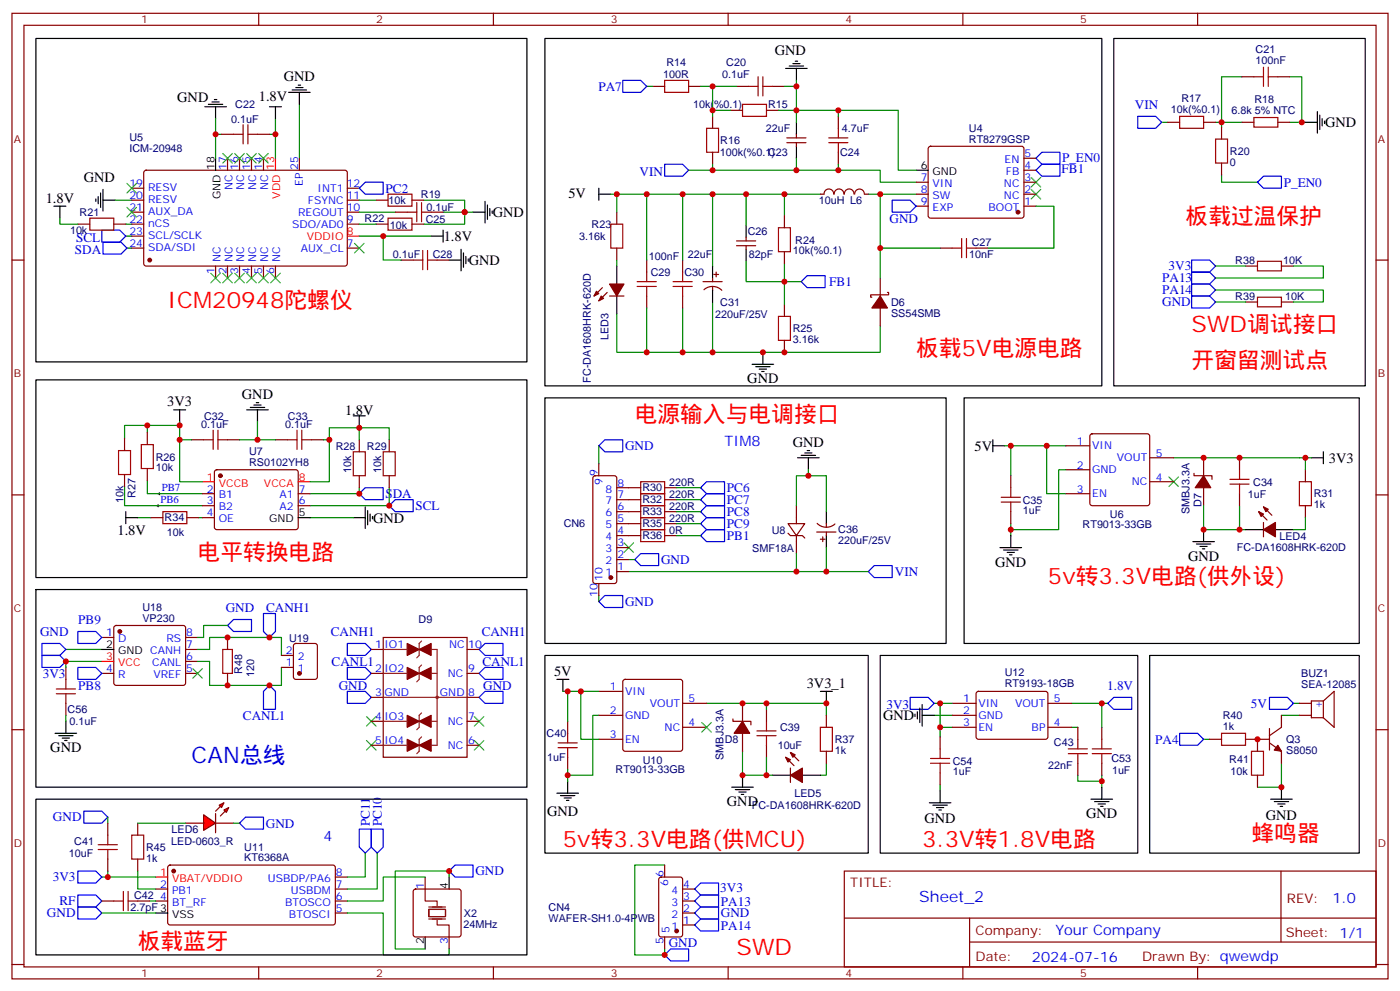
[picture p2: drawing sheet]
<svg xmlns="http://www.w3.org/2000/svg" width="412mm" height="292mm" viewBox="0 0 412 292" stroke-linecap="round" stroke-linejoin="round" font-family="sans-serif">
<defs><g id="words">
<g font-size="6.7" fill="#f00">
<text x="349.2" y="66">板载过温保护</text>
<text x="49.4" y="90.7">ICM20948陀螺仪</text>
<text x="351" y="97.8">SWD调试接口</text>
<text x="269.9" y="104.8">板载5V电源电路</text>
<text x="351" y="108.3">开窗留测试点</text>
<text x="187" y="124.2">电源输入与电调接口</text>
<text x="58.2" y="164.8">电平转换电路</text>
<text x="308.7" y="171.8">5v转3.3V电路(供外设)</text>
<text x="165.8" y="249.4">5v转3.3V电路(供MCU)</text>
<text x="271.6" y="249.4">3.3V转1.8V电路</text>
<text x="368.7" y="247.7">蜂鸣器</text>
<text x="40.6" y="279.4">板载蓝牙</text>
<text x="217" y="281.2">SWD</text>
</g>
<text font-size="6.7" fill="#00f" x="56.4" y="224.8">CAN总线</text>
<text font-size="4.6" fill="#00f" x="270.8" y="265.5">Sheet_2</text>
<g font-size="4.2">
<text x="228.2" y="16.3">GND</text>
<text x="83.6" y="24">GND</text>
<text x="76.3" y="29.7">1.8V</text>
<text x="52.2" y="30">GND</text>
<text x="390.3" y="37.5">GND</text>
<text x="24.7" y="53.7">GND</text>
<text x="13.5" y="59.6">1.8V</text>
<text x="167.4" y="58.3">5V</text>
<text x="145.2" y="63.9">GND</text>
<text x="130.7" y="71">1.8V</text>
<text x="138.1" y="78">GND</text>
<text x="220.1" y="112.9">GND</text>
<text x="49.3" y="119.6">3V3</text>
<text x="71.3" y="117.5">GND</text>
<text x="101.7" y="122.1">1.8V</text>
<text x="233.5" y="131.6">GND</text>
<text x="287.1" y="132.7">5V</text>
<text x="391.5" y="136.2">3V3</text>
<text x="109.9" y="153.9">GND</text>
<text x="34.6" y="157.4">1.8V</text>
<text x="293.2" y="166.9">GND</text>
<text x="350" y="165.1">GND</text>
<text x="163.2" y="199">5V</text>
<text x="237.7" y="202.5">3V3_1</text>
<text x="260.2" y="212.1">GND</text>
<text x="14.8" y="221.6">GND</text>
<text x="214.1" y="237.5">GND</text>
<text x="161.2" y="240.3">GND</text>
<text x="272.3" y="242.5">GND</text>
<text x="320" y="241">GND</text>
<text x="372.9" y="241.5">GND</text>
</g>
<g font-size="4.2" fill="#00f">
<text x="213.4" y="131.3">TIM8</text>
<text x="95.2" y="247.7">4</text>
<text x="392.5" y="265.8">1.0</text>
<text x="310.9" y="275.3">Your Company</text>
<text x="304" y="283.1">2024-07-16</text>
</g>
<g font-size="3.9" fill="#00f">
<text x="176.3" y="26.7">PA7</text>
<text x="334.3" y="32">VIN</text>
<text x="312.9" y="47.8">P_EN0</text>
<text x="188.4" y="51.9">VIN</text>
<text x="312.7" y="50.9">FB1</text>
<text x="113.6" y="56.8">PC2</text>
<text x="378.2" y="55">P_EN0</text>
<text x="262" y="65.5">GND</text>
<text x="22.4" y="71.3">SCL</text>
<text x="22.1" y="74.8">SDA</text>
<text x="342.4" y="83.1">PA13</text>
<text x="344.2" y="79.6">3V3</text>
<text x="244.3" y="84.2">FB1</text>
<text x="342.4" y="86.7">PA14</text>
<text x="342.4" y="90.2">GND</text>
<text x="184.1" y="132.5">GND</text>
<text x="113.5" y="146.6">SDA</text>
<text x="214.1" y="144.9">PC6</text>
<text x="214.1" y="148.4">PC7</text>
<text x="122.4" y="150.2">SCL</text>
<text x="214.1" y="151.9">PC8</text>
<text x="214.1" y="155.5">PC9</text>
<text x="214.1" y="159.1">PB1</text>
<text x="194.7" y="166">GND</text>
<text x="263.6" y="169.7">VIN</text>
<text x="184.1" y="178.3">GND</text>
<text x="23.1" y="183.7">PB9</text>
<text x="66.5" y="180.2">GND</text>
<text x="78.4" y="180.2">CANH1</text>
<text x="11.8" y="187.2">GND</text>
<text x="97.5" y="187.2">CANH1</text>
<text x="141.9" y="187.2">CANH1</text>
<text x="97.7" y="196">CANL1</text>
<text x="142.1" y="196">CANL1</text>
<text x="12.6" y="199.6">3V3</text>
<text x="23.1" y="203.1">PB8</text>
<text x="99.8" y="203.1">GND</text>
<text x="142.3" y="203.1">GND</text>
<text x="326.1" y="203.1">1.8V</text>
<text x="261.1" y="208.9">3V3</text>
<text x="368.5" y="208.4">5V</text>
<text x="71.6" y="211.9">CANL1</text>
<text x="340.3" y="219">PA4</text>
<text x="15.6" y="241.9">GND</text>
<text x="78.3" y="243.7">GND</text>
<text x="108.9" y="243.4" transform="rotate(-90 108.9 243.4)">PC11</text>
<text x="112.5" y="243.4" transform="rotate(-90 112.5 243.4)">PC10</text>
<text x="140.1" y="257.7">GND</text>
<text x="15.6" y="259.5">3V3</text>
<text x="212.2" y="262.5">3V3</text>
<text x="17.5" y="266.6">RF</text>
<text x="212.4" y="266.7">PA13</text>
<text x="13.8" y="270.1">GND</text>
<text x="212.4" y="273.7">PA14</text>
<text x="212.4" y="270.1">GND</text>
<text x="197" y="278.9">GND</text>
</g>
<g font-size="3.9" fill="#800">
<text x="250.5" y="261.1">TITLE:</text>
<text x="379.1" y="265.8">REV:</text>
<text x="287.4" y="275.3">Company:</text>
<text x="378.7" y="275.9">Sheet: 1/1</text>
<text x="287.4" y="283">Date:</text>
<text x="336.4" y="283.1">Drawn By: qwewdp</text>
</g>
<g font-size="3.2" fill="#800">
<text x="41.6" y="6.9">1</text>
<text x="110.8" y="6.9">2</text>
<text x="179.9" y="6.9">3</text>
<text x="249.1" y="6.9">4</text>
<text x="318.2" y="6.9">5</text>
<text x="4.1" y="42">A</text>
<text x="405.9" y="42">A</text>
<text x="4.1" y="111.2">B</text>
<text x="405.9" y="111.2">B</text>
<text x="4.1" y="180.3">C</text>
<text x="405.9" y="180.3">C</text>
<text x="4.1" y="249.4">D</text>
<text x="405.9" y="249.4">D</text>
<text x="41.6" y="287.7">1</text>
<text x="110.8" y="287.7">2</text>
<text x="179.9" y="287.7">3</text>
<text x="249.1" y="287.7">4</text>
<text x="318.2" y="287.7">5</text>
</g>
<g font-size="3.2" fill="#000080">
<text x="369.9" y="15.5">C21</text>
<text x="195.4" y="23">100R</text>
<text x="196.3" y="19.5">R14</text>
<text x="212.7" y="23.1">0.1uF</text>
<text x="213.9" y="19.6">C20</text>
<text x="369.9" y="18.7">100nF</text>
<text x="348" y="30">R17</text>
<text x="69.3" y="31.9">C22</text>
<text x="204.2" y="31.8">10k(%0.1)</text>
<text x="226.3" y="31.9">R15</text>
<text x="344.9" y="33.3">10k(%0.1)</text>
<text x="362.7" y="33.6">6.8k 5% NTC</text>
<text x="369.5" y="30.4">R18</text>
<text x="38.1" y="41.7">U5</text>
<text x="68.1" y="36.1">0.1uF</text>
<text x="225.6" y="39">22uF</text>
<text x="248" y="39">4.7uF</text>
<text x="285.4" y="38.9">U4</text>
<text x="38.1" y="44.8">ICM-20948</text>
<text x="212.1" y="46">100k(%0.1)</text>
<text x="212.2" y="42.4">R16</text>
<text x="226.3" y="46">C23</text>
<text x="247.5" y="46">C24</text>
<text x="285.4" y="42">RT8279GSP</text>
<text x="362.3" y="45.7">R20</text>
<text x="362.3" y="48.8">0</text>
<text x="124" y="58.4">R19</text>
<text x="23.4" y="63.6">R21</text>
<text x="107.4" y="65.4">R22</text>
<text x="114.4" y="60.1">10k</text>
<text x="125.4" y="65.8">C25</text>
<text x="125.6" y="62.2">0.1uF</text>
<text x="241.2" y="60.1">10uH L6</text>
<text x="20.6" y="68.9">10k</text>
<text x="114.8" y="67.5">10k</text>
<text x="170.6" y="70.7">3.16k</text>
<text x="174.3" y="67.1">R23</text>
<text x="220.3" y="69.3">C26</text>
<text x="234.3" y="71.7">R24</text>
<text x="115.7" y="75.9">0.1uF</text>
<text x="127.5" y="75.9">C28</text>
<text x="191.1" y="76.7">100nF</text>
<text x="202.6" y="75.9">22uF</text>
<text x="220.6" y="76">82pF</text>
<text x="233.5" y="74.9">10k(%0.1)</text>
<text x="285.5" y="75.9">10nF</text>
<text x="286.3" y="72.4">C27</text>
<text x="363.9" y="77.8">R38</text>
<text x="378" y="77.6">10K</text>
<text x="191.7" y="81.3">C29</text>
<text x="201.6" y="81.2">C30</text>
<text x="363.9" y="88.3">R39</text>
<text x="378.6" y="88.3">10K</text>
<text x="210.7" y="93.6">220uF/25V</text>
<text x="212.2" y="90.1">C31</text>
<text x="262.5" y="93.3">SS54SMB</text>
<text x="262.5" y="90.1">D6</text>
<text x="179.3" y="100.1" transform="rotate(-90 179.3 100.1)">LED3</text>
<text x="233.5" y="101">3.16k</text>
<text x="233.5" y="97.9">R25</text>
<text x="174" y="112.6" transform="rotate(-90 174 112.6)">FC-DA1608HRK-620D</text>
<text x="60.1" y="123.6">C32</text>
<text x="84.8" y="123.6">C33</text>
<text x="59.3" y="126.1">0.1uF</text>
<text x="84" y="126.1">0.1uF</text>
<text x="45.9" y="135.6">R26</text>
<text x="73.4" y="137.1">RS0102YH8</text>
<text x="73.4" y="133.9">U7</text>
<text x="98.9" y="132.4">R28</text>
<text x="108.1" y="132.4">R29</text>
<text x="45.9" y="138.7">10k</text>
<text x="103.4" y="139.2" transform="rotate(-90 103.4 139.2)">10k</text>
<text x="112.3" y="139.2" transform="rotate(-90 112.3 139.2)">10k</text>
<text x="197.1" y="143">220R</text>
<text x="369.2" y="143">C34</text>
<text x="36.4" y="148.1" transform="rotate(-90 36.4 148.1)">10k</text>
<text x="39.9" y="146.6" transform="rotate(-90 39.9 146.6)">R27</text>
<text x="189.2" y="144.7">R30</text>
<text x="189.2" y="148.3">R32</text>
<text x="197.1" y="146.5">220R</text>
<text x="301.3" y="148.3">C35</text>
<text x="353.9" y="149.2" transform="rotate(-90 353.9 149.2)">D7</text>
<text x="367.6" y="146.5">1uF</text>
<text x="387" y="149.7">1k</text>
<text x="387" y="146.5">R31</text>
<text x="48.5" y="153.6">R34</text>
<text x="166" y="155.3">CN6</text>
<text x="189.2" y="151.8">R33</text>
<text x="189.2" y="155.3">R35</text>
<text x="197.1" y="150.1">220R</text>
<text x="197.1" y="153.6">220R</text>
<text x="301.3" y="151.5">1uF</text>
<text x="318.9" y="155.3">RT9013-33GB</text>
<text x="327" y="152.5">U6</text>
<text x="350.4" y="151.4" transform="rotate(-90 350.4 151.4)">SMBJ3.3A</text>
<text x="49.1" y="157.8">10k</text>
<text x="189.2" y="158.8">R36</text>
<text x="197.1" y="157.1">0R</text>
<text x="227.4" y="157.1">U8</text>
<text x="246.9" y="160.3">220uF/25V</text>
<text x="246.9" y="157.1">C36</text>
<text x="376.9" y="159.1">LED4</text>
<text x="221.6" y="162.4">SMF18A</text>
<text x="364.3" y="162.3">FC-DA1608HRK-620D</text>
<text x="41.9" y="179.9">U18</text>
<text x="41.9" y="183">VP230</text>
<text x="123.3" y="183.5">D9</text>
<text x="85.2" y="189.1">U19</text>
<text x="71.3" y="198.5" transform="rotate(-90 71.3 198.5)">R48</text>
<text x="74.9" y="199.5" transform="rotate(-90 74.9 199.5)">120</text>
<text x="296" y="202.4">RT9193-18GB</text>
<text x="296" y="199.2">U12</text>
<text x="383.3" y="202.5">SEA-12085</text>
<text x="383.3" y="199.3">BUZ1</text>
<text x="19.9" y="210">C56</text>
<text x="20.5" y="213.6">0.1uF</text>
<text x="229.8" y="215.3">C39</text>
<text x="360.2" y="214.9">1k</text>
<text x="360.2" y="211.8">R40</text>
<text x="161" y="217.1">C40</text>
<text x="213.5" y="218.8">D8</text>
<text x="229.1" y="220.6">10uF</text>
<text x="245.9" y="218.8">R37</text>
<text x="310.5" y="219.5">C43</text>
<text x="378.9" y="218.9">Q3</text>
<text x="161.2" y="224.1">1uF</text>
<text x="181.3" y="227.7">RT9013-33GB</text>
<text x="189.4" y="224.8">U10</text>
<text x="213.1" y="223.7" transform="rotate(-90 213.1 223.7)">SMBJ3.3A</text>
<text x="245.9" y="222">1k</text>
<text x="280.7" y="225.2">C54</text>
<text x="308.7" y="226.6">22nF</text>
<text x="327.4" y="224.5">C53</text>
<text x="362.1" y="224.8">R41</text>
<text x="378.9" y="222">S8050</text>
<text x="280.7" y="228.3">1uF</text>
<text x="327.6" y="228">1uF</text>
<text x="362.5" y="228.4">10k</text>
<text x="221.5" y="238.3">FC-DA1608HRK-620D</text>
<text x="234" y="234.7">LED5</text>
<text x="50.6" y="245.3">LED6</text>
<text x="21.9" y="248.8">C41</text>
<text x="43" y="250.6">R45</text>
<text x="50.5" y="248.8">LED-0603_R</text>
<text x="72" y="250.6">U11</text>
<text x="20.3" y="252.3">10uF</text>
<text x="43" y="253.8">1k</text>
<text x="72" y="253.6">KT6368A</text>
<text x="38.4" y="268.2">2.7pF 3</text>
<text x="39.5" y="264.7">C42</text>
<text x="161.6" y="268.3">CN4</text>
<text x="136.5" y="273.2">24MHz</text>
<text x="136.7" y="270">X2</text>
<text x="161.6" y="271.4">WAFER-SH1.0-4PWB</text>
</g>
<g font-size="3.2" fill="#00f">
<text x="301.8" y="46.2">5</text>
<text x="66.7" y="50" transform="rotate(-90 66.7 50)">17</text>
<text x="70.2" y="50" transform="rotate(-90 70.2 50)">16</text>
<text x="73.7" y="50" transform="rotate(-90 73.7 50)">15</text>
<text x="77.3" y="50" transform="rotate(-90 77.3 50)">14</text>
<text x="87.8" y="50.1" transform="rotate(-90 87.8 50.1)">25</text>
<text x="271.2" y="53.3">7</text>
<text x="295.9" y="48">EN</text>
<text x="296.3" y="51.5">FB</text>
<text x="301.8" y="53.3">3</text>
<text x="301.8" y="49.8">4</text>
<text x="38.1" y="55.1">19</text>
<text x="38.1" y="58.6">20</text>
<text x="43.6" y="56.1">RESV</text>
<text x="43.6" y="59.7">RESV</text>
<text x="68.4" y="56" transform="rotate(-90 68.4 56)">NC</text>
<text x="72" y="56" transform="rotate(-90 72 56)">NC</text>
<text x="75.5" y="56" transform="rotate(-90 75.5 56)">NC</text>
<text x="79" y="56" transform="rotate(-90 79 56)">NC</text>
<text x="89.3" y="54.8" transform="rotate(-90 89.3 54.8)">EP</text>
<text x="93.6" y="56.5">INT1</text>
<text x="102.1" y="58.6">11</text>
<text x="102.1" y="55.1">12</text>
<text x="271.2" y="56.8">8</text>
<text x="274.7" y="55.1">VIN</text>
<text x="274.7" y="58.6">SW</text>
<text x="295.7" y="58.6">NC</text>
<text x="295.7" y="55.1">NC</text>
<text x="301.8" y="56.8">2</text>
<text x="38.1" y="62.1">21</text>
<text x="38.1" y="65.7">22</text>
<text x="43.6" y="63.2">AUX_DA</text>
<text x="87.8" y="63.5">REGOUT</text>
<text x="90.7" y="60">FSYNC</text>
<text x="102.1" y="65.7">9</text>
<text x="102.1" y="62.1">10</text>
<text x="271.2" y="60.4">9</text>
<text x="274.7" y="62.1">EXP</text>
<text x="291.2" y="62.1">BOOT</text>
<text x="301.8" y="60.4">1</text>
<text x="38.1" y="69.2">23</text>
<text x="43.6" y="66.7">nCS</text>
<text x="43.6" y="70.2">SCL/SCLK</text>
<text x="86.1" y="67.1">SDO/AD0</text>
<text x="38.1" y="72.7">24</text>
<text x="43.6" y="73.8">SDA/SDI</text>
<text x="64.9" y="77" transform="rotate(-90 64.9 77)">NC</text>
<text x="68.4" y="77" transform="rotate(-90 68.4 77)">NC</text>
<text x="72" y="77" transform="rotate(-90 72 77)">NC</text>
<text x="75.5" y="77" transform="rotate(-90 75.5 77)">NC</text>
<text x="79" y="77" transform="rotate(-90 79 77)">NC</text>
<text x="82.5" y="77" transform="rotate(-90 82.5 77)">NC</text>
<text x="88.6" y="74.1">AUX_CL</text>
<text x="102.1" y="72.7">7</text>
<text x="63.1" y="80.5" transform="rotate(-90 63.1 80.5)">1</text>
<text x="66.7" y="80.5" transform="rotate(-90 66.7 80.5)">2</text>
<text x="70.2" y="80.5" transform="rotate(-90 70.2 80.5)">3</text>
<text x="73.7" y="80.5" transform="rotate(-90 73.7 80.5)">4</text>
<text x="77.3" y="80.5" transform="rotate(-90 77.3 80.5)">5</text>
<text x="80.8" y="80.5" transform="rotate(-90 80.8 80.5)">6</text>
<text x="317.2" y="130.9">1</text>
<text x="317.2" y="138">2</text>
<text x="321.7" y="132.3">VIN</text>
<text x="329" y="135.9">VOUT</text>
<text x="340.4" y="134.4">5</text>
<text x="176" y="140.1" transform="rotate(-90 176 140.1)">9</text>
<text x="177.4" y="142.8" transform="rotate(-90 177.4 142.8)">9</text>
<text x="181.9" y="143.3">8</text>
<text x="321.7" y="139.4">GND</text>
<text x="333.4" y="142.9">NC</text>
<text x="340.4" y="141.5">4</text>
<text x="47.3" y="148">PB6</text>
<text x="47.6" y="144.5">PB7</text>
<text x="61" y="145">2</text>
<text x="61" y="148.6">3</text>
<text x="64.5" y="146.8">B1</text>
<text x="82.4" y="146.8">A1</text>
<text x="88" y="148.6">6</text>
<text x="88" y="145">7</text>
<text x="178.4" y="148.6">7</text>
<text x="178.4" y="145">8</text>
<text x="181.9" y="146.8">7</text>
<text x="317.2" y="145">3</text>
<text x="321.7" y="146.4">EN</text>
<text x="61" y="152.1">4</text>
<text x="64.5" y="150.3">B2</text>
<text x="64.5" y="153.8">OE</text>
<text x="82.4" y="150.3">A2</text>
<text x="178.4" y="155.6">5</text>
<text x="178.4" y="152.1">6</text>
<text x="181.9" y="153.8">5</text>
<text x="181.9" y="150.3">6</text>
<text x="178.4" y="159.1">4</text>
<text x="181.9" y="160.9">3</text>
<text x="181.9" y="157.4">4</text>
<text x="178.4" y="166.2">2</text>
<text x="178.4" y="162.7">3</text>
<text x="181.9" y="168">1</text>
<text x="181.9" y="164.4">2</text>
<text x="177.4" y="171.1" transform="rotate(-90 177.4 171.1)">10</text>
<text x="178.4" y="169.7">1</text>
<text x="176" y="175.9" transform="rotate(-90 176 175.9)">10</text>
<text x="31.3" y="187.4">1</text>
<text x="34.8" y="189.1">D</text>
<text x="49" y="189.1">RS</text>
<text x="54.9" y="190.9">7</text>
<text x="54.9" y="187.4">8</text>
<text x="110.5" y="190.9">1</text>
<text x="113.2" y="190.9">IO1</text>
<text x="132.3" y="190.9">NC</text>
<text x="137.9" y="190.9">10</text>
<text x="31.3" y="197.9">4</text>
<text x="44.9" y="196.2">CANL</text>
<text x="54.9" y="197.9">5</text>
<text x="54.9" y="194.4">6</text>
<text x="84.2" y="196.2">1</text>
<text x="84.2" y="192.7">2</text>
<text x="87.7" y="197.9">1</text>
<text x="87.7" y="194.4">2</text>
<text x="110.5" y="197.9">2</text>
<text x="113.2" y="197.9">IO2</text>
<text x="137.9" y="197.9">9</text>
<text x="34.8" y="199.7">R</text>
<text x="45.2" y="199.7">VREF</text>
<text x="131.9" y="199.4">NC</text>
<text x="179.7" y="203.2">1</text>
<text x="110.5" y="205">3</text>
<text x="113.2" y="205">GND</text>
<text x="129.6" y="205">GND</text>
<text x="137.9" y="205">8</text>
<text x="184.1" y="204.6">VIN</text>
<text x="191.4" y="208.2">VOUT</text>
<text x="202.8" y="206.8">5</text>
<text x="283.7" y="206.8">1</text>
<text x="288.2" y="208.2">VIN</text>
<text x="299" y="208.2">VOUT</text>
<text x="310.4" y="206.8">5</text>
<text x="387.3" y="208.2">+</text>
<text x="110.5" y="212.1">4</text>
<text x="113.2" y="212.1">IO3</text>
<text x="131.9" y="213.5">NC</text>
<text x="137.9" y="212.1">7</text>
<text x="179.7" y="210.3">2</text>
<text x="184.1" y="211.7">GND</text>
<text x="195.8" y="215.2">NC</text>
<text x="202.8" y="213.8">4</text>
<text x="283.7" y="210.3">2</text>
<text x="283.7" y="213.8">3</text>
<text x="288.2" y="211.7">GND</text>
<text x="288.2" y="215.2">EN</text>
<text x="303.9" y="215.2">BP</text>
<text x="310.4" y="213.8">4</text>
<text x="110.5" y="219.1">5</text>
<text x="113.2" y="219.1">IO4</text>
<text x="131.9" y="220.5">NC</text>
<text x="137.9" y="219.1">6</text>
<text x="179.7" y="217.3">3</text>
<text x="184.1" y="218.8">EN</text>
<text x="99" y="257.9">8</text>
<text x="47.2" y="261.4">2</text>
<text x="50.7" y="263.2">PB1</text>
<text x="78.9" y="259.7">USBDP/PA6</text>
<text x="85.7" y="263.2">USBDM</text>
<text x="99" y="261.4">7</text>
<text x="124.9" y="261.8" transform="rotate(-90 124.9 261.8)">1</text>
<text x="195.4" y="258.3" transform="rotate(-90 195.4 258.3)">6</text>
<text x="196.8" y="261" transform="rotate(-90 196.8 261)">6</text>
<text x="197.8" y="263.2">4</text>
<text x="201.3" y="261.4">4</text>
<text x="47.2" y="265">4</text>
<text x="50.7" y="266.7">BT_RF</text>
<text x="84" y="266.7">BTOSCO</text>
<text x="99" y="268.5">5</text>
<text x="99" y="265">6</text>
<text x="197.8" y="266.7">3</text>
<text x="201.3" y="268.5">2</text>
<text x="201.3" y="265">3</text>
<text x="85.1" y="270.3">BTOSCI</text>
<text x="197.2" y="274.6" transform="rotate(-90 197.2 274.6)">5</text>
<text x="197.8" y="273.8">1</text>
<text x="197.8" y="270.3">2</text>
<text x="201.3" y="272">1</text>
<text x="131.9" y="277.9" transform="rotate(-90 131.9 277.9)">3</text>
<text x="195.4" y="278.1" transform="rotate(-90 195.4 278.1)">5</text>
</g>
<g font-size="3.2">
<text x="63.1" y="50" transform="rotate(-90 63.1 50)">18</text>
<text x="271.2" y="49.8">6</text>
<text x="274.7" y="51.5">GND</text>
<text x="64.9" y="58.7" transform="rotate(-90 64.9 58.7)">GND</text>
<text x="79.3" y="153.8">GND</text>
<text x="88" y="152.1">5</text>
<text x="31.3" y="190.9">2</text>
<text x="34.8" y="192.7">GND CANH</text>
<text x="131.9" y="261.8" transform="rotate(-90 131.9 261.8)">4</text>
<text x="50.7" y="270.3">VSS</text>
<text x="124.9" y="277.9" transform="rotate(-90 124.9 277.9)">2</text>
</g>
<g font-size="3.2" fill="#f00">
<text x="80.8" y="50" transform="rotate(-90 80.8 50)">13</text>
<text x="82.5" y="58.5" transform="rotate(-90 82.5 58.5)">VDD</text>
<text x="90.4" y="70.6">VDDIO</text>
<text x="102.1" y="69.2">8</text>
<text x="61" y="141.5">1</text>
<text x="64.5" y="143.3">VCCB</text>
<text x="77.8" y="143.3">VCCA</text>
<text x="88" y="141.5">8</text>
<text x="31.3" y="194.4">3</text>
<text x="34.8" y="196.2">VCC</text>
<text x="47.2" y="257.9">1</text>
<text x="50.7" y="259.7">VBAT/VDDIO</text>
</g>
</g></defs>
<g fill="none" stroke="#870000" stroke-width=".35">
<path d="M3.5 3.9h405.4v284.4h-405.4zM7.1 7.4h398.2v277.3h-398.2zM76.2 3.9v3.5M145.3 3.9v3.5M214.5 3.9v3.5M283.6 3.9v3.5M352.8 3.9v3.5M65.3 39.5h3.5M75.8 39.5h3.6M192.3 25.4h3.5M202.8 25.4h3.6M209.9 34.3v3.5"/>
<path d="M215.2 32.5h3.5M217 25.4h3.5M225.8 32.5h3.5M227.5 25.4h3.6M234.6 39.5v1.1M246.9 34.3v3.5M344 36h3.5M354.5 36h3.6M359.8 37.4v3.6M365.8 22.6h3.6M365.8 36h3.6M376.4 22.6h3.5"/>
<path d="M376.4 36h3.5M38.8 58.9h3.5M38.8 55.4h3.5M42.6 50.3l.4-.2 58.9 .1 .4 .6-.1 27.1-.6 .5-58.8-.1-.5-.7v-26.8zM67 46.6v3.5M70.6 46.6v3.5M74.1 46.6v3.5M77.6 46.6v3.5M88.2 46.6v3.5M102.3 58.9h3.5M102.3 55.4h3.5M110.8 58.9h3.5"/>
<path d="M121.4 58.9h3.5M209.9 44.8v3.6M231.8 42h5.6M231.8 40.6h5.6M234.6 42v1.1M241.7 57.2h1M242.8 57.2a1.41 1.41 0 0 1 1.4-1.6 1.41 1.41 0 0 1 1.4 1.6M245.7 57.2a1.41 1.41 0 0 1 1.4-1.6 1.41 1.41 0 0 1 1.5 1.6M246.9 44.8v3.6M248.7 57.2a1.41 1.41 0 0 1 1.4-1.6 1.41 1.41 0 0 1 1.4 1.6M251.8 57.2a1.41 1.41 0 0 1 1.4-1.5 1.41 1.41 0 0 1 1.4 1.5M254.7 57.2h1.1"/>
<path d="M269.9 57.2h3.5M269.9 53.7h3.5M273.6 43.3l.5-.2h26.8l.5 .2 .2 .5v20l-.7 .4h-27.1l-.4-.7v-19.7zM301.6 57.2h3.6M301.6 53.7h3.6M301.6 50.1h3.6M301.6 46.6h3.6M359.8 48v3.5M3.5 76.6h3.6M22.9 66h3.6M33.5 66h3.5M38.8 73.1h3.5"/>
<path d="M38.8 66h3.5M38.8 62.5h3.5M38.8 69.5h3.5M63.5 78.4v3.5M67 78.4v3.5M70.6 78.4v3.5M74.1 78.4v3.5M77.6 78.4v3.5M81.1 78.4v3.5M102.3 73.1h3.5M102.3 66h3.5M102.3 62.5h3.5"/>
<path d="M110.8 66h3.5M116.4 62.5h3.5M118.2 76.6h3.5M121.4 66h3.5M127 62.5h3.5M128.8 76.6h3.5M181.7 62.5v3.5M181.7 73.1v3.5M190.5 76.6v3.5M201.1 76.6v3.5M217 72.4h5.6M217 70.9h5.6"/>
<path d="M219.8 69.9v1M219.8 72.4v1M231.1 63.5v3.6M231.1 74.1v3.5M269.9 60.7h3.5M276.9 73.1h3.6M287.5 73.1h3.5M301.6 60.7h3.6M366.9 78.4h3.5M377.5 78.4h3.5M405.3 76.6h3.6M177.4 84.7l-2.4 2.5"/>
<path d="M178.9 86.1l-2.5 2.5M179.6 87.2h4.2M190.5 87.2v3.5M201.1 87.2v3.5M207.1 82.9h5.6M207.4 85.3a3.8 3.8 0 0 1 5.2 .2M209.9 81.9v1M209.9 84.3v1.1M210.3 80.8h1.4M211 80.1v1.4M231.1 89.6v3.6M259.3 81.9v5.3"/>
<path d="M259.3 90.7v5.3M261.4 86.1h.4v.7h-5.3v.7h.3M366.9 88.9h3.5M377.5 88.9h3.5M231.1 100.2v3.6M36.7 129.2v3.5M36.7 139.7v3.6M43.4 127.4v3.5M43.4 138v3.5M56.4 129.5h3.6M63.4 138.5l.5-.2h23.2l.5 .2 .2 .5v16.5l-.7 .5-23.5-.1-.5-.6v-16.3zM67 129.5h3.6"/>
<path d="M81.1 129.5h3.6M91.7 129.5h3.5M105.8 129.5v3.5M114.7 129.5v3.5M314 131.3h7M314 138.3h7M321.3 127.9l.4-.2h16.3l.5 .2 .2 .5v19.8l-.3 .5-.4 .2h-16.3l-.5-.2-.2-.5v-19.8zM338.7 134.8h7M351.7 139.4v.7h5.3v1M354.5 134.8v5.3M365.1 134.8v3.5M384.5 138.3v3.6"/>
<path d="M3.5 145.7h3.6M44.4 152.4h3.6M55 152.4h3.6M59.6 152.4h3.5M59.6 145.4h3.5M59.6 148.9h3.5M87.8 145.4h3.6M87.8 148.9h3.6M105.8 140.1v3.5M114.7 140.1v3.5M185.2 143.6h3.5M185.2 147.1h3.5"/>
<path d="M185.2 150.7h3.5M185.2 154.2h3.5M185.2 157.7h3.5M195.8 143.6h3.5M195.8 147.1h3.5M195.8 150.7h3.5M195.8 154.2h3.5M195.8 157.7h3.5M232.1 154.2h5l-2.5 3.5zM232.1 157l.7 .7h3.6l.7 .7M234.6 148.9v5.3M234.6 157.7v5.3"/>
<path d="M240.6 156.7h5.6M240.7 154.1a3.8 3.8 0 0 0 5.3 .2M241.7 158.8h1.4M242.4 158.1v1.4M243.4 154.2v1.1M243.4 156.7v1M297.7 140.1v3.5M297.7 150.7v3.5M314 145.4h7M338.7 141.9h7M354.5 143.6v5.3M365.1 145.4v3.5"/>
<path d="M370.8 150.7l2.4 2.4M372.2 149.3l2.4 2.4M372.2 153.8v4.3M384.5 148.9v3.5M405.3 145.7h3.6M3.5 214.9h3.6M167.2 212.4v3.5M176.4 203.6h7M176.4 210.6h7M176.4 217.7h7M183.7 200.3l.4-.2h16.3l.5 .2 .2 .5v19.7l-.3 .5-.4 .2h-16.3l-.4-.2-.3-.5v-19.7zM201.1 214.2h7"/>
<path d="M201.1 207.1h7M215.9 211.7v.7h5.3v1.1M218.7 207.1v5.3M218.7 215.9v5.3M225.8 208.9v3.5M225.8 219.5v3.5M243.4 210.6v3.6M356.3 217.7h3.5M366.9 217.7h7M370.4 217.7v3.5M373.9 218.8l3.6 2.4v3.6M373.9 214.5v6.4"/>
<path d="M377.5 210.6v3.6l-3.6 2.4M382.8 210.6h3.5M382.8 207.1h3.5M389.8 206.4l3.2-2.8v10.6l-3.2-2.9M389.8 206.4v4.9M389.8 206.4h-3.5v4.9h3.5M405.3 214.9h3.6M167.2 223v3.5M231.4 223l2.5 2.5M232.8 221.6l2.5 2.4M232.8 226.2v4.2M243.4 221.2v3.6"/>
<path d="M370.4 228.3v3.5M40.6 242.4v3.5M40.6 253v3.5M49.6 254.9l.5-.2 48.2 .1 .5 .6-.1 16.5-.6 .5-48.3-.1-.4-.6v-16.3zM98.8 258.3h3.5M125.2 258.3v3.5M248.7 256.5h156.6v28.2h-156.6zM377.3 256.5v20.9M45.9 261.8h3.5M45.9 265.3h3.5M98.8 261.8h3.5M98.8 265.3h3.5"/>
<path d="M98.8 268.9h3.5M121.9 262l.5-.2h12.7l.5 .2 .2 .5v12.7l-.2 .5-.5 .2h-12.7l-.5-.2-.2-.5v-12.7zM132.3 275.9v3.5M248.7 270.4h156.5M285.6 277.4h119.6M285.6 270.4v14.1M3.5 284h3.6M76.2 284.7v3.6M145.3 284.7v3.6M214.5 284.7v3.6M283.6 284.7v3.6M352.8 284.7v3.6"/>
<path d="M405.3 284h3.6"/>
</g>
<g fill="none" stroke="#008700" stroke-width=".35">
<path d="M63.5 39.5h1.8M63.5 35v11.6M79.4 39.5h1.7M81.1 35v11.6M88.2 30.7v15.9M190.5 25.4h1.8M206.4 25.4h3.5M209.9 32.5v1.8M209.9 32.5h5.3M217 25.4h-7.1v7.1M229.3 32.5h17.6v1.8M231.1 25.4h3.5"/>
<path d="M234.6 23.7v12.3M246.9 32.5h17.7v17.6h5.3M342.2 36h1.8M358.1 36h7.7M365.8 22.6h-6v14.8M379.9 22.6h3.6v13.4M379.9 36h4.6M33.9 58.9h4.9M105.8 58.9h5M124.9 58.9h12v3.6h-6.4M179.9 57.2h30M181.7 57.2v5.3"/>
<path d="M190.5 57.2v19.4M201.1 57.2v19.4M202.8 50.1h56.5v3.6h10.6M209.9 48.4v1.7M219.8 57.2v9.2M231.1 57.2v6.3M234.6 46.6v3.5M241.7 57.2h-31.8v21.2M246.9 48.4v1.7M255.8 57.2h14.1M259.3 57.2v15.9h17.6M359.8 51.5v2.2h10.6"/>
<path d="M17.6 64.2v1.8h5.3M37 66h1.8M37 69.5h1.8M37.4 73.1h1.4M105.8 66h5M105.8 69.5h21.2M105.8 62.5h10.6M112.9 69.5v7.1h5.3M139.3 62.5h-2.4v3.5h-12M181.7 76.6v1.8M219.8 76.9v6h11.3v-5.3M259.3 73.1v8.8"/>
<path d="M305.2 60.7h5.2v12.4h-19.4M358.1 78.4h8.8M381 78.4h8.8v3.5h-31.7M181.7 92.5v11.3h8.8M190.5 90.7v13.1h10.6M201.1 90.7v13.1h58.2v-7.8M209.9 88.9v14.9M236 82.9h-4.9v6.7M358.1 85.4h31.7v3.5h-8.8M358.1 88.9h8.8M43.4 127.4v-2.1h-6.7v3.9M52.9 124.2v1.1h-9.5"/>
<path d="M52.9 125.3v16.6h6.7M52.9 129.5h3.5M70.6 129.5h10.5M75.8 124.2v5.3M95.2 129.5h1.8M105.8 126v3.5M114.7 129.5v-3.5h-17.7v15.9h-5.6M238.1 138.3v1.8M296 131.3h18M297.7 131.3v8.8M308.3 131.3v14.1h5.7M314 138.3h-2.1v17.7h-14.2"/>
<path d="M345.7 134.8h40.6M384.5 134.8v3.5M36.7 143.3v5.6h22.9M40.6 152.4h3.8M43.4 141.5v3.9h16.2M58.6 152.4h1M91.4 152.4h12.7M105.8 143.6v1.8h-14.4M114.7 143.6v5.3h-23.3M199.3 143.6h7.1M199.3 147.1h7.1M199.3 150.7h7.1"/>
<path d="M199.3 154.2h7.1M199.3 157.7h7.1M234.6 148.9v-8.8h8.8v10.6M297.7 154.2v3.5M354.5 148.9v7.1h10.6M365.1 148.9v7.1h1.8M384.5 152.4v3.6h-3.5M185.2 168.3h70.6M185.2 164.8h1.8M234.6 163v5.3M243.4 161.3v7M167.2 203.6v8.8"/>
<path d="M171.1 203.6v14.1h5.3M176.4 210.6h-1.8v17.7h-7.4M208.1 207.1h35.3v3.5M354.5 217.7h1.8M377.5 210.6h5.3M381 207.1h1.8M167.2 226.5v3.5M218.7 221.2v7.1h7.1M225.8 223v5.3h1.7M243.4 224.8v3.5h-1.7M377.5 224.8v7h-7.1M30 258.3h15.9"/>
<path d="M31.7 240.6v1.8M31.7 256.5v1.8M40.6 256.5v5.3h5.3M107.6 251.2v7.1h-5.3M111.1 251.2v10.6h-8.8M125.2 258.3h-12.3v7h-10.6M132.3 258.3v-1.8h-15.9v22.9h8.8M30 268.9h15.9M44.1 265.3h1.8M102.3 268.9h10.6v12.3h19.4v-1.8"/>
</g>
<g fill="none" stroke="#000" stroke-width=".35">
<path d="M10.6 11.3h144.6v95.3h-144.6zM160.5 11.3h164.1v102.3h-164.1zM232.5 19.4h4.2M233.5 18.7h2.2M234.2 18h.7M328.1 11.3h74.1v102.3h-74.1zM60.3 31.4h6.4M61.4 30.7h4.2M62.4 30h2.2M63.1 29.3h.8M63.5 31.4v3.6M79.4 31.4h3.5"/>
<path d="M81.1 31.4v3.6M85 27.2h6.4M86.1 26.5h4.2M87.1 25.8h2.2M87.8 25.1h.7M88.2 27.2v3.5M231.4 20.1h6.4M234.6 20.1v3.6M234.6 36v3.5M384.5 36h3.6M388.1 32.8v6.4M388.8 33.9v4.2"/>
<path d="M389.5 35v2.1M390.2 35.7v.7M28.2 58.6v.7M28.9 57.9v2.1M29.6 56.8v4.3M30.3 58.9h3.6M30.3 55.8v6.3M63.5 46.6v3.5M142.9 59.3v6.4M176.4 57.2h3.5M176.4 55.4v3.5M234.6 43.1v3.5"/>
<path d="M269.9 50.1h3.5M15.9 60.7h3.5M17.6 60.7v3.5M127 69.5h3.5M130.5 67.8v3.5M132.3 76.6h3.5M135.8 73.4v6.4M136.5 74.5v4.2M137.2 75.5v2.1M137.9 76.2v.7M139.3 62.5h3.6M143.6 60.4v4.2"/>
<path d="M144.3 61.4v2.1M145 62.1v.7M181.7 78.4v5.2M209.9 78.4v3.5M219.8 66.4v3.5M219.8 73.4v3.5M181.7 87.2v5.3M209.9 85.4v3.5M10.6 111.9h144.6v58.2h-144.6zM73.7 120h4.3M74.8 119.3h2.1M75.5 118.6h.7"/>
<path d="M160.5 117.2h118.2v72.3h-118.2zM221.5 107.3h6.4M222.6 108h4.2M223.7 108.7h2.1M224.4 109.4h.7M224.7 103.8v3.5M284 117.2h116.4v72.3h-116.4zM51.2 120.7h3.5M52.9 120.7v3.5M72.7 120.7h6.3M75.8 120.7v3.5M104.1 122.4h3.5"/>
<path d="M105.8 122.4v3.6M234.9 134.8h6.4M236 134.1h4.2M237.1 133.4h2.1M237.8 132.7h.7M238.1 134.8v3.5M292.5 131.3h3.5M292.5 129.5v3.5M386.3 134.8h3.5M389.8 133v3.6M37 152.4h3.6M37 150.7v3.5"/>
<path d="M87.8 152.4h3.6M104.1 152.4h3.5M107.6 149.3v6.3M108.3 150.3v4.3M109 151.4v2.1M109.7 152.1v.7M243.4 150.7v3.5M243.4 157.7v3.6M297.7 157.7v3.6M351.4 159.5h6.3M354.5 156v3.5M366.9 156h5.3"/>
<path d="M375.7 156h5.3M294.6 161.3h6.3M295.6 162h4.3M296.7 162.7h2.1M297.4 163.4h.7M352.4 160.2h4.3M353.5 160.9h2.1M354.2 161.6h.7M164 200.1h3.6M165.8 200.1v3.5M241.7 203.6h3.5M243.4 203.6v3.5"/>
<path d="M164 233.6h6.4M165.1 234.3h4.2M166.2 235h2.1M166.9 235.7h.7M167.2 230v3.6M215.5 231.8h6.4M216.6 232.5h4.2M217.7 233.2h2.1M218.4 233.9h.7M218.7 228.3v3.5M227.5 228.3h5.3M236.4 228.3h5.3"/>
<path d="M374.3 235.3h6.3M375.4 236h4.2M376.4 236.7h2.1M377.1 237.5h.7M377.5 231.8v3.5M132.3 258.3v3.5M45.9 268.9h3.5M125.2 275.9v3.5"/>
</g>
<g fill="#870000" stroke="#870000" stroke-width=".35">
<path d="M259.3 87.2l2.1 3.5h-4.6z"/>
<path d="M354.5 140.1l2.2 3.5h-4.6z"/>
<path d="M179.6 83.6h4.2l-2.1 3.6z"/>
<path d="M177.1 87.2l.7 .7-1.4 .7z"/>
<path d="M175.7 85.8l.7 .7-1.4 .7z"/>
<path d="M372.2 156l3.5-2.2v4.3z"/>
<path d="M370.8 150.7l1.4 .7-.7 .7z"/>
<path d="M372.2 149.3l1.4 .7-.7 .7z"/>
<path d="M232.8 228.3l3.6-2.1v4.2z"/>
<path d="M231.4 223l1.4 .7-.7 .7z"/>
<path d="M232.8 221.6l1.4 .7-.7 .7z"/>
<path d="M218.7 212.4l2.1 3.5h-4.5z"/>
<path d="M376.4 219.5l1.1 1.7-2.1-.3z"/>
<circle cx="44.1" cy="76.6" r=".53"/>
<circle cx="64.9" cy="140.1" r=".53"/>
<circle cx="299.9" cy="62.5" r=".53"/>
<circle cx="51.2" cy="256.5" r=".53"/>
</g>
<path d="M81.1 46.6v3.5M102.3 69.5h3.5M59.6 141.9h3.5M87.8 141.9h3.6M45.9 258.3h3.5" fill="none" stroke="#f00" stroke-width=".35"/>
<g fill="none" stroke="#a10000" stroke-width=".35">
<path d="M372.2 19.8v5.6M373.6 19.8v5.6M68.8 39.5h2.8M71.6 36.7v5.7M73 39.5h2.8M73 36.7v5.7M195.8 23.7h7v3.5h-7zM208.1 37.8h3.6v7h-3.6zM218.7 30.7h7.1v3.6h-7.1zM220.5 25.4h2.8M223.3 22.6v5.7M224.7 22.6v5.7"/>
<path d="M224.7 25.4h2.8M246.9 37.8v2.8M347.5 34.3h7v3.5h-7zM369.4 34.6h7v2.8h-7zM369.4 22.6h2.8M373.6 22.6h2.8M114.3 57.2h7.1v3.5h-7.1zM122.8 59.7v5.6M124.2 59.7v5.6M244.1 42h5.7M244.1 40.6h5.7M246.9 42v2.8"/>
<path d="M358.1 41h3.5v7h-3.5zM26.5 64.2h7v3.6h-7zM114.3 64.2h7.1v3.6h-7.1zM119.9 62.5h2.9M121.7 76.6h2.8M124.2 62.5h2.8M124.5 73.8v5.6M125.9 76.6h2.9M125.9 73.8v5.6M179.9 66h3.5v7.1h-3.5zM229.3 67.1h3.5v7h-3.5zM280.5 73.1h2.8"/>
<path d="M283.3 70.2v5.7M284.7 70.2v5.7M284.7 73.1h2.8M370.4 76.9h7.1v2.9h-7.1zM187.7 84.3h5.6M187.7 82.9h5.6M190.5 80.1v2.8M190.5 84.3v2.9M198.3 84.3h5.6M198.3 82.9h5.6M201.1 80.1v2.8M201.1 84.3v2.9"/>
<path d="M229.3 93.2h3.5v7h-3.5zM370.4 87.5h7.1v2.8h-7.1zM34.9 132.7h3.6v7h-3.6zM41.6 130.9h3.6v7.1h-3.6zM60 129.5h2.8M62.8 126.7v5.6M64.2 129.5h2.8M64.2 126.7v5.6M84.7 129.5h2.8M87.5 126.7v5.6M88.9 129.5h2.8M88.9 126.7v5.6"/>
<path d="M104.1 133h3.5v7.1h-3.5zM112.9 133h3.5v7.1h-3.5zM365.1 138.3v2.8M48 150.7h7v3.5h-7zM188.7 141.9h7.1v3.5h-7.1zM188.7 145.4h7.1v3.5h-7.1zM188.7 148.9h7.1v3.5h-7.1zM188.7 152.4h7.1v3.6h-7.1zM188.7 156h7.1v3.5h-7.1zM294.9 147.8h5.7M294.9 146.4h5.7M297.7 143.6v2.8"/>
<path d="M297.7 147.8v2.9M362.3 142.6h5.6M362.3 141.1h5.6M365.1 142.6v2.8M382.8 141.9h3.5v7h-3.5zM164.4 218.8h5.6M167.2 215.9v2.9M223 216.6h5.6M223 215.2h5.6M225.8 212.4v2.8M225.8 216.6v2.9M241.7 214.2h3.5v7h-3.5z"/>
<path d="M359.8 215.9h7.1v3.6h-7.1zM164.4 220.2h5.6M167.2 220.2v2.8M368.7 221.2h3.5v7.1h-3.5zM38.8 245.9h3.5v7.1h-3.5z"/>
</g>
<g fill="none" stroke="#3c3" stroke-width=".35">
<path d="M37.4 54l2.8 2.8M40.2 54l-2.8 2.8M65.6 45.2l2.8 2.8M68.4 45.2l-2.8 2.8M69.1 45.2l2.9 2.8M72 45.2l-2.9 2.8M72.7 45.2l2.8 2.8M75.5 45.2l-2.8 2.8M76.2 45.2l2.8 2.8M79 45.2l-2.8 2.8M303.7 55.8l2.9 2.8M303.7 52.2l2.9 2.9"/>
<path d="M306.6 55.8l-2.9 2.8M306.6 52.2l-2.9 2.9M37.4 61.1l2.8 2.8M40.2 61.1l-2.8 2.8M104.4 71.6l2.8 2.9M107.2 71.6l-2.8 2.9M62.1 80.5l2.8 2.8M64.9 80.5l-2.8 2.8M65.6 80.5l2.8 2.8M68.4 80.5l-2.8 2.8M69.1 80.5l2.9 2.8M72 80.5l-2.9 2.8"/>
<path d="M72.7 80.5l2.8 2.8M75.5 80.5l-2.8 2.8M76.2 80.5l2.8 2.8M79 80.5l-2.8 2.8M79.7 80.5l2.8 2.8M82.5 80.5l-2.8 2.8M183.8 159.8l2.8 2.9M186.6 159.8l-2.8 2.9M344.3 140.4l2.8 2.9M347.1 140.4l-2.8 2.9M206.7 212.8l2.8 2.8M209.5 212.8l-2.8 2.8"/>
</g>
<g fill="none" stroke="#00f" stroke-width=".35">
<path d="M183.4 23.7h5.3l1.8 1.7-1.8 1.8h-5.3zM335.1 34.3h5.3l1.8 1.7-1.8 1.8h-5.3zM105.8 55.4l1.8-1.7h5.3v3.5h-5.3zM195.8 48.4h5.3l1.7 1.7-1.7 1.8h-5.3zM262.8 58.9h5.3l1.8 1.8-1.8 1.8h-5.3zM305.2 50.1l1.7-1.7h5.3v3.5h-5.3zM306.9 44.8h5.3v3.6h-5.3l-1.7-1.8zM370.4 53.7l1.8-1.8h5.3v3.5h-5.3zM30 67.8h5.3l1.7 1.7-1.7 1.8h-5.3zM30.3 71.3h5.3l1.8 1.8-1.8 1.7h-5.3zM351 76.6h5.3l1.8 1.8-1.8 1.7h-5.3zM236 82.9l1.8-1.7h5.3v3.5h-5.3z"/>
<path d="M351 83.6h5.3l1.8 1.8-1.8 1.8h-5.3zM351 87.2h5.3l1.8 1.7-1.8 1.8h-5.3zM351 80.1h5.3l1.8 1.8-1.8 1.7h-5.3zM105.8 145.4l1.8-1.8h5.3v3.5h-5.3zM114.7 148.9l1.7-1.8h5.3v3.6h-5.3zM206.4 143.6l1.7-1.7h5.3v3.5h-5.3zM206.4 147.1l1.7-1.7h5.3v3.5h-5.3zM206.4 150.7l1.7-1.8h5.3v3.5h-5.3zM206.4 154.2l1.7-1.8h5.3v3.6h-5.3zM206.4 157.7l1.7-1.7h5.3v3.5h-5.3zM187 164.8l1.7-1.8h5.3v3.5h-5.3zM255.8 168.3l1.7-1.8h5.3v3.6h-5.3z"/>
<path d="M347.5 215.9h5.3l1.7 1.8-1.7 1.8h-5.3zM373.9 205.4h5.3l1.8 1.7-1.8 1.8h-5.3zM24.7 238.9h5.3l1.7 1.7-1.7 1.8h-5.3zM22.9 256.5h5.3l1.8 1.8-1.8 1.7h-5.3zM105.8 244.2h3.6v5.2l-1.8 1.8-1.8-1.8zM109.4 244.2h3.5v5.2l-1.8 1.8-1.7-1.8zM132.3 256.5l1.8-1.8h5.2v3.6h-5.2zM22.9 263.6h5.3l1.8 1.7-1.8 1.8h-5.3zM22.9 267.1h5.3l1.8 1.8-1.8 1.7h-5.3z"/>
</g>
<path d="M46.2 148.9h.7M46.6 148.6v.7M46.6 145.4h.7M46.9 145v.7" fill="none" stroke="#000" stroke-width=".29"/>
<path d="M125.2 261.8v3.5h3.6v1.4M126.3 267.8h4.9v2.1h-4.9zM126.3 267.1h4.9M126.3 267.8v2.1M126.3 270.6h4.9M128.8 271v1.4h3.5v3.5" fill="none" stroke="#870012" stroke-width=".35"/>
<g fill="#f00" stroke="#870000" stroke-width=".35">
<path d="M60 239.9l3.5 2.5-3.5 2.1z"/>
<path d="M63.5 239.6v5.6z"/>
</g>
<g fill="#870000" stroke="#870000" stroke-width=".35">
<path d="M63.5 238.9l1.4-1.4z"/>
<path d="M64.9 240.3l1.4-1.4z"/>
</g>
<g fill="#f00" stroke="#870000" stroke-width=".35">
<path d="M64.6 237.1l1.4-.7-.7 1.4z"/>
<path d="M66 238.5l1.4-.7-.7 1.4z"/>
</g>
<g fill="none" stroke="#870000" stroke-width=".35">
<path d="M176.4 136.6v3.5M174.9 140.3l.4-.2h5.7l.5 .2 .2 .5v30.3l-.3 .5-.4 .2h-5.7l-.5-.2-.2-.5v-30.3zM181.7 157.7h3.5M181.7 154.2h3.5M181.7 150.7h3.5M181.7 147.1h3.5M181.7 143.6h3.5M176.4 171.8v3.6M181.7 168.3h3.5M181.7 164.8h3.5M181.7 161.3h3.5M19.4 196.5v3.6"/>
<path d="M30 198.3h3.5M30 187.7h3.5M33.7 184.4l.5-.2h19.8l.5 .2 .2 .5v16.2l-.3 .5-.4 .2h-19.8l-.5-.2-.2-.5v-16.2zM54.7 191.2h3.5M54.7 198.3h3.5M54.7 187.7h3.5M54.7 194.8h3.5M67 187.7v3.5M67 198.3v3.5M82.9 196.5h3.5M82.9 193h3.5M86.7 189.7l.4-.2h5.7l.6 .4 .1 9.5-.5 .6-5.9 .1-.6-.5-.1-9.4z"/>
<path d="M109.4 191.2h3.5M109.4 198.3h3.5M112.9 187.7h24.7v35.3h-24.7zM137.6 191.2h3.5M137.6 198.3h3.5M19.4 207.1v3.5M109.4 205.4h3.5M109.4 212.4h3.5M109.4 219.5h3.5M137.6 205.4h3.5M137.6 212.4h3.5M137.6 219.5h3.5"/>
<path d="M276.9 217v3.5M280.5 207.1h7M280.5 210.6h7M280.5 214.2h7M287.7 203.8l.5-.2h20l.5 .7-.1 13-.6 .4-20.1-.1-.4-.6v-12.7zM308.7 207.1h7M308.7 214.2h7M317.5 214.2v3.5M324.6 214.2v3.5M276.9 227.6v3.5M317.5 224.8v3.5M324.6 224.8v3.5"/>
<path d="M31.7 242.4v3.5M31.7 253v3.5M54.7 242.4h5.3M63.5 242.4h5.3M194.3 258.5l.4-.2h5.7l.6 .4 .1 16.5-.5 .7h-5.9l-.6-.5-.1-16.4zM195.8 254.7v3.6M30 265.3h3.5M40.6 265.3h3.5M195.8 275.9v3.5M201.1 265.3h3.5M201.1 272.4h3.5M201.1 268.9h3.5"/>
<path d="M201.1 261.8h3.5"/>
</g>
<g fill="none" stroke="#008700" stroke-width=".35">
<path d="M176.4 131.3v5.3M176.4 175.4v1.7M19.4 191.2h10.6M30 194.8h-10.6v1.7M58.2 191.2h3.5v-3.5h21.2v5.3M58.2 194.8h3.5v7h21.2v-5.3M67 184.2h-7v3.5h-1.8M19.4 210.6v1.8M165.8 203.6h10.6M225.8 207.1v1.8M275.2 207.1h5.3M275.2 210.6h5.3"/>
<path d="M276.9 214.2h3.6M276.9 207.1v9.9M315.7 214.2h1.8M315.7 207.1h10.6M324.6 207.1v7.1M276.9 231.1v1.8M317.5 228.3v1.7h7.1M324.6 228.3v3.5M40.6 242.4h14.1M68.8 242.4h1.8M195.8 254.7h-8.8v26.5h8.8v-1.8"/>
</g>
<g fill="none" stroke="#00f" stroke-width=".35">
<path d="M176.4 131.3l1.8-1.8h5.2v3.5h-5.2zM176.4 177.1l1.8-1.7h5.2v3.5h-5.2zM12.3 189.5h5.3l1.8 1.7-1.8 1.8h-5.3zM12.3 193h5.3l1.8 1.8-1.8 1.7h-5.3zM22.9 196.5h5.3l1.8 1.8-1.8 1.8h-5.3zM22.9 185.9h5.3l1.8 1.8-1.8 1.8h-5.3zM67 184.2l1.8-1.8h5.3v3.5h-5.3zM77.6 180.7h3.5v5.2l-1.7 1.8-1.8-1.8zM102.3 196.5h5.3l1.8 1.8-1.8 1.8h-5.3zM102.3 189.5h5.3l1.8 1.7-1.8 1.8h-5.3zM141.1 198.3l1.8-1.8h5.3v3.6h-5.3zM141.1 191.2l1.8-1.7h5.3v3.5h-5.3z"/>
<path d="M79.4 201.8l1.7 1.8v5.3h-3.5v-5.3zM102.3 203.6h5.3l1.8 1.8-1.8 1.7h-5.3zM141.1 205.4l1.8-1.8h5.3v3.5h-5.3zM268.1 205.4h5.3l1.8 1.7-1.8 1.8h-5.3zM326.3 207.1l1.8-1.7h5.3v3.5h-5.3zM70.6 242.4l1.7-1.8h5.3v3.6h-5.3zM204.6 272.4l1.8-1.8h5.3v3.5h-5.3zM204.6 261.8l1.8-1.8h5.3v3.6h-5.3zM204.6 268.9l1.8-1.8h5.3v3.5h-5.3zM206.4 263.6h5.3v3.5h-5.3l-1.8-1.8zM195.8 281.2l1.8-1.8h5.2v3.6h-5.2z"/>
</g>
<g fill="none" stroke="#a10000" stroke-width=".35">
<path d="M65.6 191.2h2.8v7.1h-2.8zM16.6 202.9h5.6M16.6 204.3h5.6M19.4 200.1v2.8M19.4 204.3v2.8M317.5 217.7v2.8M324.6 217.7v2.8M274.1 223.3h5.7M274.1 224.8h5.7M276.9 220.5v2.8M276.9 224.8v2.8M314.7 221.9h5.6"/>
<path d="M314.7 220.5h5.6M317.5 221.9v2.9M321.7 221.9h5.7M321.7 220.5h5.7M324.6 221.9v2.9M28.9 250.2h5.7M28.9 248.7h5.7M31.7 245.9v2.8M31.7 250.2v2.8M33.5 265.3h2.8M36.3 262.5v5.6M37.7 262.5v5.6"/>
<path d="M37.7 265.3h2.9"/>
</g>
<g fill="#870000" stroke="#870000" stroke-width=".35">
<path d="M119.9 189.5l3.6 1.7-3.6 1.8z"/>
<path d="M123.5 191.2l3.5-1.7v3.5z"/>
<path d="M119.9 196.5l3.6 1.8-3.6 1.8z"/>
<path d="M123.5 198.3l3.5-1.8v3.6z"/>
<path d="M119.9 210.6l3.6 1.8-3.6 1.8z"/>
<path d="M123.5 212.4l3.5-1.8v3.6z"/>
<path d="M119.9 217.7l3.6 1.8-3.6 1.7z"/>
<path d="M123.5 219.5l3.5-1.8v3.5z"/>
<circle cx="179.9" cy="170.1" r=".53"/>
<circle cx="35.3" cy="185.9" r=".53"/>
<circle cx="88.2" cy="198.3" r=".53"/>
<circle cx="199.3" cy="274.1" r=".53"/>
</g>
<g fill="none" stroke="#000" stroke-width=".35">
<path d="M10.6 173.6h144.6v58.2h-144.6zM30 191.2h3.5M160.5 193h95.3v58.2h-95.3zM259.3 193h75.8v58.2h-75.8zM338.7 193h61.7v58.2h-61.7zM16.2 215.9h6.4M17.3 216.6h4.2M18.3 217.3h2.2M19 218.1h.8M19.4 212.4v3.5M269.5 210.3v.7M270.2 209.6v2.1"/>
<path d="M270.9 208.5v4.3M271.6 210.6h3.6M271.6 207.5v6.3M10.6 235.3h144.6v45.9h-144.6zM273.8 236.4h6.3M274.8 237.1h4.2M275.9 237.8h2.1M276.6 238.5h.7M276.9 232.9v3.5M321.4 235.3h6.3M322.4 236h4.3M323.5 236.7h2.1"/>
<path d="M324.2 237.5h.7M324.6 231.8v3.5"/>
</g>
<path d="M56.8 196.9l2.8 2.8M59.6 196.9l-2.8 2.8M107.9 218.1l2.9 2.8M107.9 211l2.9 2.8M110.8 218.1l-2.9 2.8M110.8 211l-2.9 2.8M139.7 218.1l2.8 2.8M139.7 211l2.8 2.8M142.5 218.1l-2.8 2.8M142.5 211l-2.8 2.8" fill="none" stroke="#3c3" stroke-width=".35"/>
<g fill="none" stroke="#8c2424" stroke-width=".35">
<path d="M112.9 191.2h7M112.9 198.3h7M124.2 188.8l-.7 .7v3.5l-.7 .7M124.2 195.8l-.7 .7v3.6l-.7 .7M127 191.2h1.8v28.3h-1.8M127 198.3h1.8M112.9 212.4h7M112.9 219.5h7M112.9 205.4h24.7M124.2 209.9l-.7 .7v3.6l-.7 .7M124.2 217l-.7 .7v3.5l-.7 .7M127 212.4h1.8"/>
<circle cx="128.8" cy="205.4" r=".35"/>
</g>
<path d="M30 194.8h3.5" fill="none" stroke="#f00" stroke-width=".35"/>
<g fill="#c00">
<circle cx="63.5" cy="39.5" r=".88"/>
<circle cx="81.1" cy="39.5" r=".88"/>
<circle cx="136.9" cy="62.5" r=".88"/>
<circle cx="112.9" cy="69.5" r=".88"/>
<circle cx="75.8" cy="129.5" r=".88"/>
<circle cx="97" cy="129.5" r=".88"/>
<circle cx="114.7" cy="148.9" r=".88"/>
<circle cx="105.8" cy="126" r=".88"/>
<circle cx="105.8" cy="145.4" r=".88"/>
<circle cx="224.7" cy="103.8" r=".88"/>
<circle cx="231.1" cy="82.9" r=".88"/>
<circle cx="231.1" cy="103.8" r=".88"/>
<circle cx="259.3" cy="57.2" r=".88"/>
<circle cx="259.3" cy="73.1" r=".88"/>
<circle cx="234.6" cy="25.4" r=".88"/>
<circle cx="246.9" cy="50.1" r=".88"/>
<circle cx="234.6" cy="50.1" r=".88"/>
<circle cx="209.9" cy="50.1" r=".88"/>
<circle cx="383.5" cy="36" r=".88"/>
<circle cx="359.8" cy="36" r=".88"/>
<circle cx="297.7" cy="131.3" r=".88"/>
<circle cx="308.3" cy="131.3" r=".88"/>
<circle cx="297.7" cy="156" r=".88"/>
<circle cx="209.9" cy="103.8" r=".88"/>
<circle cx="231.1" cy="57.2" r=".88"/>
<circle cx="201.1" cy="103.8" r=".88"/>
<circle cx="190.5" cy="103.8" r=".88"/>
<circle cx="209.9" cy="57.2" r=".88"/>
<circle cx="201.1" cy="57.2" r=".88"/>
<circle cx="190.5" cy="57.2" r=".88"/>
<circle cx="181.7" cy="57.2" r=".88"/>
<circle cx="384.5" cy="134.8" r=".88"/>
<circle cx="167.2" cy="228.3" r=".88"/>
<circle cx="209.9" cy="32.5" r=".88"/>
<circle cx="225.8" cy="228.3" r=".88"/>
<circle cx="218.7" cy="228.3" r=".88"/>
<circle cx="365.1" cy="134.8" r=".88"/>
<circle cx="354.5" cy="134.8" r=".88"/>
<circle cx="365.1" cy="156" r=".88"/>
<circle cx="354.5" cy="156" r=".88"/>
<circle cx="43.4" cy="125.3" r=".88"/>
<circle cx="52.9" cy="125.3" r=".88"/>
<circle cx="52.9" cy="129.5" r=".88"/>
<circle cx="234.6" cy="32.5" r=".88"/>
<circle cx="246.9" cy="32.5" r=".88"/>
<circle cx="219.8" cy="57.2" r=".88"/>
<circle cx="377.5" cy="231.8" r=".88"/>
<circle cx="370.4" cy="217.7" r=".88"/>
<circle cx="209.9" cy="25.4" r=".88"/>
<circle cx="243.4" cy="168.3" r=".88"/>
<circle cx="234.6" cy="168.3" r=".88"/>
<circle cx="238.1" cy="140.1" r=".88"/>
<circle cx="132.3" cy="256.5" r=".88"/>
<circle cx="31.8" cy="258.3" r=".88"/>
<circle cx="19.4" cy="194.8" r=".88"/>
<circle cx="276.9" cy="214.2" r=".88"/>
<circle cx="67" cy="201.8" r=".88"/>
<circle cx="67" cy="187.7" r=".88"/>
<circle cx="79.4" cy="187.7" r=".88"/>
<circle cx="79.4" cy="201.8" r=".88"/>
<circle cx="218.7" cy="207.1" r=".88"/>
<circle cx="243.4" cy="207.1" r=".88"/>
<circle cx="225.8" cy="207.1" r=".88"/>
<circle cx="324.6" cy="230" r=".88"/>
<circle cx="171.1" cy="203.6" r=".88"/>
<circle cx="167.2" cy="203.6" r=".88"/>
<circle cx="276.9" cy="207.1" r=".88"/>
<circle cx="324.6" cy="207.1" r=".88"/>
<circle cx="195.8" cy="281.2" r=".88"/>
</g>
<use href="#words"/>
</svg>
